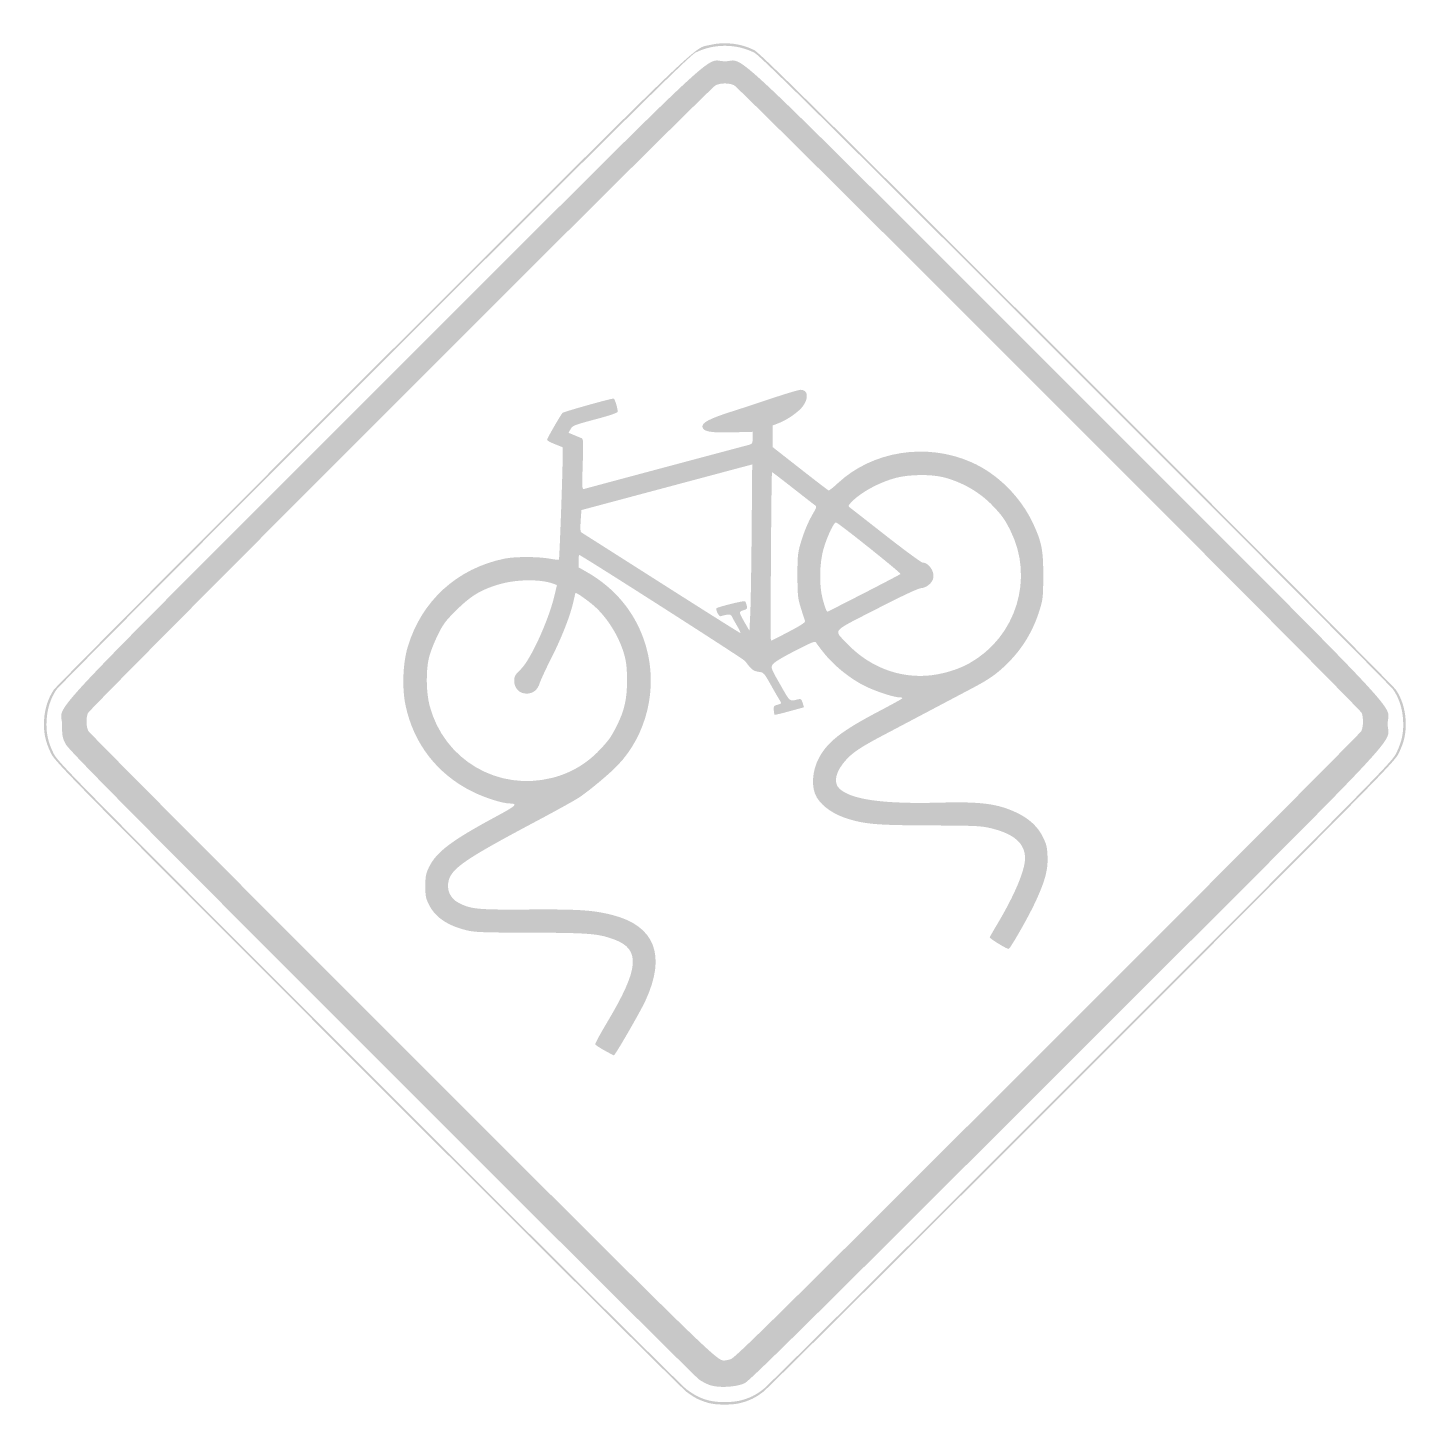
# Model space of a CAD drawing. Header units: inches. Extents: x -21.7 to 21.7, y -21.2 to 21.7.
import ezdxf

# ---------------------------------------------------------------- set-up
doc = ezdxf.new("R2010")
doc.units = ezdxf.units.IN
doc.header["$MEASUREMENT"] = 0

msp = doc.modelspace()

# ---------------------------------------------------------------- hatches: boundary and pattern name
h = msp.add_hatch(color=7)
edge = h.paths.add_edge_path()
edge.add_spline(control_points=[(-0.471, -20.6), (-0.568, -20.565), (-0.719, -20.486), (-0.805, -20.426), (-0.892, -20.365), (-5.341, -15.934), (-10.691, -10.58), (-18.701, -2.565), (-20.44, -0.806), (-20.532, -0.629), (-20.633, -0.434), (-20.644, -0.374), (-20.644, -0.02), (-20.644, 0.694), (-21.709, -0.44), (-10.635, 10.635), (0.417, 21.686), (-0.691, 20.644), (0, 20.644), (0.691, 20.644), (-0.417, 21.686), (10.635, 10.635), (21.687, -0.418), (20.644, 0.691), (20.644, -0.001), (20.644, -0.697), (21.679, 0.402), (10.598, -10.67), (2.486, -18.776), (0.772, -20.471), (0.609, -20.546), (0.349, -20.667), (-0.21, -20.695), (-0.471, -20.6)], knot_values=[0, 0, 0, 0, 1, 1, 1, 2, 2, 2, 3, 3, 3, 4, 4, 4, 5, 5, 5, 6, 6, 6, 7, 7, 7, 8, 8, 8, 9, 9, 9, 10, 10, 10, 11, 11, 11, 11], degree=3, periodic=0)
edge = h.paths.add_edge_path(flags=0)
edge.add_spline(control_points=[(0.177, -19.796), (0.314, -19.759), (1.566, -18.522), (10.049, -10.044), (15.393, -4.703), (19.79, -0.286), (19.821, -0.228), (19.887, -0.103), (19.895, 0.184), (19.836, 0.341), (19.784, 0.482), (0.457, 19.817), (0.289, 19.897), (0.13, 19.973), (-0.13, 19.973), (-0.289, 19.897), (-0.464, 19.814), (-19.784, 0.482), (-19.839, 0.334), (-19.902, 0.168), (-19.895, -0.089), (-19.824, -0.222), (-19.792, -0.283), (-15.401, -4.697), (-10.067, -10.029), (-0.344, -19.75), (-0.265, -19.827), (-0.02, -19.836), (0.002, -19.837), (0.09, -19.819), (0.177, -19.796)], knot_values=[0, 0, 0, 0, 1, 1, 1, 2, 2, 2, 3, 3, 3, 4, 4, 4, 5, 5, 5, 6, 6, 6, 7, 7, 7, 8, 8, 8, 9, 9, 9, 10, 10, 10, 10], degree=3, periodic=0)
h = msp.add_hatch(color=7)
edge = h.paths.add_edge_path()
edge.add_spline(control_points=[(-0.511, -21.157), (-0.791, -21.077), (-0.951, -20.995), (-1.201, -20.806), (-1.329, -20.708), (-5.802, -16.257), (-11.142, -10.913), (-20.492, -1.556), (-20.855, -1.188), (-20.989, -0.914), (-21.169, -0.548), (-21.228, -0.256), (-21.203, 0.137), (-21.18, 0.485), (-21.077, 0.8), (-20.9, 1.065), (-20.836, 1.16), (-16.36, 5.66), (-10.952, 11.065), (-0.384, 21.627), (-1.01, 21.025), (-0.462, 21.154), (-0.005, 21.262), (0.49, 21.204), (0.914, 20.994), (1.082, 20.91), (2.905, 19.108), (10.952, 11.065), (16.36, 5.66), (20.836, 1.16), (20.9, 1.065), (21.077, 0.8), (21.18, 0.485), (21.203, 0.137), (21.228, -0.256), (21.169, -0.548), (20.989, -0.914), (20.855, -1.188), (20.491, -1.557), (11.142, -10.914), (5.802, -16.257), (1.329, -20.708), (1.201, -20.806), (0.947, -20.998), (0.793, -21.075), (0.491, -21.158), (0.247, -21.225), (-0.275, -21.225), (-0.511, -21.157)], knot_values=[0, 0, 0, 0, 1, 1, 1, 2, 2, 2, 3, 3, 3, 4, 4, 4, 5, 5, 5, 6, 6, 6, 7, 7, 7, 8, 8, 8, 9, 9, 9, 10, 10, 10, 11, 11, 11, 12, 12, 12, 13, 13, 13, 14, 14, 14, 15, 15, 15, 16, 16, 16, 16], degree=3, periodic=0)
edge = h.paths.add_edge_path(flags=0)
edge.add_spline(control_points=[(0.491, -21.079), (0.793, -20.996), (0.947, -20.92), (1.201, -20.727), (1.329, -20.63), (5.785, -16.196), (11.102, -10.874), (20.413, -1.556), (20.776, -1.188), (20.911, -0.914), (21.09, -0.548), (21.15, -0.256), (21.124, 0.137), (21.101, 0.485), (20.999, 0.8), (20.821, 1.065), (20.758, 1.16), (16.299, 5.642), (10.913, 11.025), (2.898, 19.036), (1.082, 20.832), (0.914, 20.915), (0.345, 21.198), (-0.345, 21.198), (-0.914, 20.915), (-1.082, 20.832), (-2.898, 19.036), (-10.913, 11.025), (-16.299, 5.642), (-20.758, 1.16), (-20.821, 1.065), (-20.999, 0.8), (-21.101, 0.485), (-21.124, 0.137), (-21.15, -0.256), (-21.09, -0.548), (-20.911, -0.914), (-20.776, -1.188), (-20.415, -1.555), (-11.103, -10.874), (-5.785, -16.196), (-1.329, -20.63), (-1.201, -20.727), (-0.813, -21.021), (-0.5, -21.128), (-0.02, -21.132), (0.153, -21.133), (0.383, -21.109), (0.491, -21.079)], knot_values=[0, 0, 0, 0, 1, 1, 1, 2, 2, 2, 3, 3, 3, 4, 4, 4, 5, 5, 5, 6, 6, 6, 7, 7, 7, 8, 8, 8, 9, 9, 9, 10, 10, 10, 11, 11, 11, 12, 12, 12, 13, 13, 13, 14, 14, 14, 15, 15, 15, 16, 16, 16, 16], degree=3, periodic=0)
h = msp.add_hatch(color=7)
edge = h.paths.add_edge_path()
edge.add_spline(control_points=[(-3.751, -10.173), (-3.902, -10.089), (-4.031, -10.003), (-4.038, -9.982), (-4.046, -9.96), (-3.879, -9.655), (-3.669, -9.302), (-2.668, -7.627), (-2.615, -7.029), (-3.438, -6.72), (-3.938, -6.533), (-4.228, -6.51), (-6.05, -6.505), (-7.571, -6.501), (-7.791, -6.492), (-8.053, -6.428), (-8.648, -6.281), (-9.025, -6.021), (-9.22, -5.626), (-9.316, -5.43), (-9.33, -5.357), (-9.329, -5.048), (-9.327, -4.74), (-9.313, -4.664), (-9.214, -4.461), (-8.987, -3.992), (-8.516, -3.636), (-7.149, -2.899), (-6.475, -2.535), (-6.424, -2.486), (-6.72, -2.478), (-6.937, -2.472), (-7.463, -2.305), (-7.837, -2.123), (-8.948, -1.583), (-9.697, -0.62), (-9.948, 0.589), (-10.057, 1.119), (-10.03, 1.877), (-9.884, 2.377), (-9.459, 3.826), (-8.343, 4.848), (-6.855, 5.15), (-6.54, 5.214), (-5.823, 5.214), (-5.468, 5.15), (-5.31, 5.122), (-5.175, 5.105), (-5.168, 5.113), (-5.153, 5.13), (-5.062, 7.557), (-5.054, 8.169)], knot_values=[0, 0, 0, 0, 1, 1, 1, 2, 2, 2, 3, 3, 3, 4, 4, 4, 5, 5, 5, 6, 6, 6, 7, 7, 7, 8, 8, 8, 9, 9, 9, 10, 10, 10, 11, 11, 11, 12, 12, 12, 13, 13, 13, 14, 14, 14, 15, 15, 15, 16, 16, 16, 17, 17, 17, 17], degree=3, periodic=0)
edge.add_line((-5.054, 8.169), (-5.048, 8.618))
edge.add_line((-5.048, 8.618), (-5.293, 8.715))
edge.add_spline(control_points=[(-5.293, 8.715), (-5.429, 8.768), (-5.539, 8.828), (-5.539, 8.847), (-5.539, 8.893), (-5.115, 9.63), (-5.055, 9.689), (-5.014, 9.729), (-3.569, 10.135), (-3.467, 10.135), (-3.429, 10.135), (-3.339, 9.851), (-3.339, 9.73), (-3.339, 9.691), (-3.547, 9.619), (-4.038, 9.488), (-4.685, 9.316), (-4.742, 9.293), (-4.804, 9.186)], knot_values=[0, 0, 0, 0, 1, 1, 1, 2, 2, 2, 3, 3, 3, 4, 4, 4, 5, 5, 5, 6, 6, 6, 6], degree=3, periodic=0)
edge.add_line((-4.804, 9.186), (-4.87, 9.07))
edge.add_line((-4.87, 9.07), (-4.723, 9.009))
edge.add_spline(control_points=[(-4.723, 9.009), (-4.643, 8.975), (-4.537, 8.932), (-4.49, 8.914), (-4.403, 8.881), (-4.403, 8.881), (-4.427, 8.089), (-4.451, 7.318), (-4.45, 7.298), (-4.376, 7.322), (-4.317, 7.34), (0.014, 8.5), (0.717, 8.685), (0.861, 8.723), (0.864, 8.728), (0.864, 8.912)], knot_values=[0, 0, 0, 0, 1, 1, 1, 2, 2, 2, 3, 3, 3, 4, 4, 4, 5, 5, 5, 5], degree=3, periodic=0)
edge.add_line((0.864, 8.912), (0.864, 9.1))
edge.add_line((0.864, 9.1), (0.246, 9.084))
edge.add_spline(control_points=[(0.246, 9.084), (-0.45, 9.065), (-0.678, 9.107), (-0.7, 9.258), (-0.718, 9.384), (-0.468, 9.515), (0.196, 9.726), (0.51, 9.826), (1.103, 10.021), (1.514, 10.159), (1.926, 10.297), (2.307, 10.41), (2.361, 10.41), (2.586, 10.41), (2.622, 10.163), (2.434, 9.903), (2.304, 9.724), (1.944, 9.472), (1.667, 9.366)], knot_values=[0, 0, 0, 0, 1, 1, 1, 2, 2, 2, 3, 3, 3, 4, 4, 4, 5, 5, 5, 6, 6, 6, 6], degree=3, periodic=0)
edge.add_line((1.667, 9.366), (1.493, 9.3))
edge.add_line((1.493, 9.3), (1.493, 8.961))
edge.add_line((1.493, 8.961), (1.493, 8.621))
edge.add_line((1.493, 8.621), (2.344, 7.954))
edge.add_spline(control_points=[(2.344, 7.954), (2.812, 7.587), (3.21, 7.281), (3.229, 7.274), (3.247, 7.266), (3.376, 7.366), (3.515, 7.496), (4.593, 8.505), (6.281, 8.772), (7.677, 8.154), (8.491, 7.795), (9.22, 7.069), (9.605, 6.234), (9.871, 5.659), (9.919, 5.407), (9.917, 4.616), (9.915, 3.962), (9.907, 3.883), (9.809, 3.563), (9.606, 2.904), (9.276, 2.354), (8.803, 1.885), (8.47, 1.556), (8.247, 1.399), (7.7, 1.109), (6.063, 0.244), (5.336, -0.141), (4.93, -0.355), (4.262, -0.707), (4.004, -0.876), (3.794, -1.101), (3.454, -1.464), (3.364, -1.821), (3.565, -2.014), (3.926, -2.359), (4.928, -2.5), (6.698, -2.453), (7.994, -2.419), (8.502, -2.486), (9.098, -2.771), (9.481, -2.954), (9.749, -3.204), (9.908, -3.527), (10.018, -3.751), (10.039, -3.839), (10.051, -4.136), (10.068, -4.558), (9.965, -4.929), (9.643, -5.608), (9.428, -6.061), (8.909, -6.969), (8.841, -7.011), (8.807, -7.032), (8.25, -6.692), (8.25, -6.65), (8.25, -6.641), (8.364, -6.441), (8.504, -6.206), (9.032, -5.316), (9.35, -4.557), (9.35, -4.186), (9.35, -3.727), (9.011, -3.427), (8.299, -3.254), (7.981, -3.177), (7.836, -3.17), (6.384, -3.164), (4.755, -3.156), (4.397, -3.128), (3.85, -2.963), (3.407, -2.83), (3.044, -2.584), (2.866, -2.296), (2.681, -1.995), (2.71, -1.468), (2.935, -1.052), (3.204, -0.554), (3.639, -0.216), (4.793, 0.39), (5.171, 0.589), (5.497, 0.768), (5.517, 0.788), (5.541, 0.811), (5.517, 0.825), (5.453, 0.825), (5.264, 0.825), (4.662, 1.024), (4.323, 1.199), (3.883, 1.427), (3.403, 1.815), (3.108, 2.181), (2.978, 2.342), (2.857, 2.502), (2.838, 2.535), (2.809, 2.586), (2.703, 2.544), (2.173, 2.27), (1.745, 2.049), (1.523, 1.912), (1.484, 1.844), (1.429, 1.748), (1.44, 1.721), (1.725, 1.224), (2.045, 0.663), (2.002, 0.698), (2.291, 0.768), (2.368, 0.787), (2.388, 0.77), (2.423, 0.654)], knot_values=[0, 0, 0, 0, 1, 1, 1, 2, 2, 2, 3, 3, 3, 4, 4, 4, 5, 5, 5, 6, 6, 6, 7, 7, 7, 8, 8, 8, 9, 9, 9, 10, 10, 10, 11, 11, 11, 12, 12, 12, 13, 13, 13, 14, 14, 14, 15, 15, 15, 16, 16, 16, 17, 17, 17, 18, 18, 18, 19, 19, 19, 20, 20, 20, 21, 21, 21, 22, 22, 22, 23, 23, 23, 24, 24, 24, 25, 25, 25, 26, 26, 26, 27, 27, 27, 28, 28, 28, 29, 29, 29, 30, 30, 30, 31, 31, 31, 32, 32, 32, 33, 33, 33, 34, 34, 34, 35, 35, 35, 36, 36, 36, 36], degree=3, periodic=0)
edge.add_line((2.423, 0.654), (2.465, 0.518))
edge.add_line((2.465, 0.518), (2.014, 0.394))
edge.add_spline(control_points=[(2.014, 0.394), (1.766, 0.326), (1.557, 0.276), (1.549, 0.284), (1.541, 0.292), (1.53, 0.358), (1.523, 0.431), (1.513, 0.551), (1.524, 0.566), (1.643, 0.598), (1.767, 0.631), (1.771, 0.637), (1.719, 0.719), (1.688, 0.766), (1.562, 0.984), (1.439, 1.203), (1.218, 1.595), (1.213, 1.601), (1.05, 1.623), (0.888, 1.645), (0.821, 1.698), (0.629, 1.959), (0.578, 2.028), (-4.479, 5.264), (-4.536, 5.264), (-4.548, 5.264), (-4.557, 5.177), (-4.557, 5.07)], knot_values=[0, 0, 0, 0, 1, 1, 1, 2, 2, 2, 3, 3, 3, 4, 4, 4, 5, 5, 5, 6, 6, 6, 7, 7, 7, 8, 8, 8, 9, 9, 9, 9], degree=3, periodic=0)
edge.add_line((-4.557, 5.07), (-4.557, 4.877))
edge.add_line((-4.557, 4.877), (-4.331, 4.75))
edge.add_spline(control_points=[(-4.331, 4.75), (-3.391, 4.222), (-2.747, 3.42), (-2.456, 2.416), (-2.079, 1.115), (-2.428, -0.343), (-3.346, -1.298), (-3.591, -1.552), (-4.206, -2.067), (-4.524, -2.283), (-4.646, -2.366), (-5.282, -2.719), (-5.938, -3.067), (-8.034, -4.181), (-8.486, -4.486), (-8.596, -4.861), (-8.683, -5.155), (-8.56, -5.44), (-8.287, -5.579), (-7.905, -5.774), (-7.706, -5.793), (-6.128, -5.783), (-4.546, -5.772), (-4.107, -5.801), (-3.511, -5.952), (-2.178, -6.29), (-1.82, -7.211), (-2.474, -8.626), (-2.631, -8.966), (-3.42, -10.332), (-3.457, -10.328), (-3.468, -10.327), (-3.6, -10.257), (-3.751, -10.173)], knot_values=[0, 0, 0, 0, 1, 1, 1, 2, 2, 2, 3, 3, 3, 4, 4, 4, 5, 5, 5, 6, 6, 6, 7, 7, 7, 8, 8, 8, 9, 9, 9, 10, 10, 10, 11, 11, 11, 11], degree=3, periodic=0)
edge = h.paths.add_edge_path(flags=0)
edge.add_spline(control_points=[(-5.382, -1.683), (-4.814, -1.54), (-4.311, -1.246), (-3.907, -0.82), (-3.616, -0.514), (-3.54, -0.406), (-3.363, -0.053), (-3.13, 0.412), (-3.048, 0.771), (-3.047, 1.336), (-3.046, 1.686), (-3.067, 1.905), (-3.118, 2.102), (-3.281, 2.73), (-3.703, 3.392), (-4.173, 3.759), (-4.441, 3.968), (-4.637, 4.099), (-4.652, 4.079), (-4.657, 4.072), (-4.684, 3.96), (-4.712, 3.83), (-4.804, 3.401), (-5.077, 2.699), (-5.399, 2.062), (-5.574, 1.717), (-5.739, 1.36), (-5.767, 1.269), (-5.83, 1.058), (-5.974, 0.943), (-6.176, 0.943), (-6.398, 0.943), (-6.56, 1.11), (-6.56, 1.338), (-6.56, 1.484), (-6.538, 1.524), (-6.365, 1.692), (-6.041, 2.006), (-5.474, 3.256), (-5.292, 4.058)], knot_values=[0, 0, 0, 0, 1, 1, 1, 2, 2, 2, 3, 3, 3, 4, 4, 4, 5, 5, 5, 6, 6, 6, 7, 7, 7, 8, 8, 8, 9, 9, 9, 10, 10, 10, 11, 11, 11, 12, 12, 12, 13, 13, 13, 13], degree=3, periodic=0)
edge.add_line((-5.292, 4.058), (-5.231, 4.326))
edge.add_line((-5.231, 4.326), (-5.325, 4.361))
edge.add_spline(control_points=[(-5.325, 4.361), (-5.753, 4.524), (-6.541, 4.508), (-7.111, 4.325), (-7.639, 4.155), (-7.934, 3.97), (-8.373, 3.533), (-8.709, 3.199), (-8.775, 3.11), (-8.952, 2.747), (-9.061, 2.522), (-9.181, 2.214), (-9.217, 2.062), (-9.314, 1.665), (-9.304, 0.976), (-9.197, 0.57), (-8.753, -1.117), (-7.073, -2.109), (-5.382, -1.683)], knot_values=[0, 0, 0, 0, 1, 1, 1, 2, 2, 2, 3, 3, 3, 4, 4, 4, 5, 5, 5, 6, 6, 6, 6], degree=3, periodic=0)
edge = h.paths.add_edge_path(flags=0)
edge.add_spline(control_points=[(6.645, 1.549), (7.015, 1.621), (7.344, 1.737), (7.619, 1.891), (9.078, 2.71), (9.64, 4.536), (8.893, 6.026), (8.716, 6.377), (8.64, 6.485), (8.349, 6.791), (7.948, 7.214), (7.4, 7.532), (6.816, 7.682), (6.422, 7.783), (5.739, 7.775), (5.323, 7.664), (4.795, 7.523), (4.214, 7.203), (3.928, 6.895), (3.842, 6.802), (3.837, 6.784), (3.891, 6.744), (3.925, 6.719), (4.432, 6.322), (5.018, 5.863), (5.605, 5.404), (6.117, 5.028), (6.157, 5.028), (6.342, 5.028), (6.533, 4.757), (6.494, 4.551), (6.464, 4.395), (6.283, 4.241), (6.116, 4.23), (6.022, 4.224), (5.548, 4.002), (4.718, 3.576), (3.278, 2.837), (3.377, 2.957), (3.819, 2.491), (4.567, 1.703), (5.627, 1.35), (6.645, 1.549)], knot_values=[0, 0, 0, 0, 1, 1, 1, 2, 2, 2, 3, 3, 3, 4, 4, 4, 5, 5, 5, 6, 6, 6, 7, 7, 7, 8, 8, 8, 9, 9, 9, 10, 10, 10, 11, 11, 11, 12, 12, 12, 13, 13, 13, 14, 14, 14, 14], degree=3, periodic=0)
edge = h.paths.add_edge_path(flags=0)
edge.add_spline(control_points=[(1.991, 2.872), (2.411, 3.093), (2.514, 3.164), (2.494, 3.215), (2.481, 3.251), (2.423, 3.43), (2.366, 3.614), (2.272, 3.918), (2.263, 4.009), (2.261, 4.616), (2.26, 5.195), (2.271, 5.324), (2.348, 5.591), (2.457, 5.966), (2.591, 6.292), (2.751, 6.562), (2.865, 6.755), (2.867, 6.769), (2.801, 6.817), (2.762, 6.845), (2.448, 7.09), (2.103, 7.36), (1.758, 7.631), (1.473, 7.849), (1.469, 7.845), (1.447, 7.816), (1.413, 2.593), (1.435, 2.593), (1.451, 2.593), (1.701, 2.718), (1.991, 2.872)], knot_values=[0, 0, 0, 0, 1, 1, 1, 2, 2, 2, 3, 3, 3, 4, 4, 4, 5, 5, 5, 6, 6, 6, 7, 7, 7, 8, 8, 8, 9, 9, 9, 10, 10, 10, 10], degree=3, periodic=0)
edge = h.paths.add_edge_path(flags=0)
edge.add_spline(control_points=[(0.391, 3.035), (0.325, 3.148), (0.25, 3.282), (0.226, 3.332), (0.188, 3.41), (0.161, 3.42), (0.048, 3.399), (-0.024, 3.385), (-0.107, 3.365), (-0.136, 3.354), (-0.183, 3.336), (-0.298, 3.565), (-0.26, 3.603), (-0.217, 3.646), (0.605, 3.849), (0.629, 3.822), (0.645, 3.805), (0.669, 3.743), (0.683, 3.684), (0.705, 3.589), (0.694, 3.574), (0.58, 3.542), (0.429, 3.501), (0.43, 3.486), (0.62, 3.155)], knot_values=[0, 0, 0, 0, 1, 1, 1, 2, 2, 2, 3, 3, 3, 4, 4, 4, 5, 5, 5, 6, 6, 6, 7, 7, 7, 8, 8, 8, 8], degree=3, periodic=0)
edge.add_line((0.62, 3.155), (0.766, 2.901))
edge.add_line((0.766, 2.901), (0.792, 3.444))
edge.add_spline(control_points=[(0.792, 3.444), (0.806, 3.743), (0.825, 4.909), (0.835, 6.035)], knot_values=[0, 0, 0, 0, 1, 1, 1, 1], degree=3, periodic=0)
edge.add_line((0.835, 6.035), (0.852, 8.083))
edge.add_line((0.852, 8.083), (0.357, 7.952))
edge.add_spline(control_points=[(0.357, 7.952), (0.085, 7.879), (-1.112, 7.559), (-2.303, 7.241)], knot_values=[0, 0, 0, 0, 1, 1, 1, 1], degree=3, periodic=0)
edge.add_line((-2.303, 7.241), (-4.468, 6.662))
edge.add_line((-4.468, 6.662), (-4.491, 6.327))
edge.add_spline(control_points=[(-4.491, 6.327), (-4.509, 6.084), (-4.502, 5.985), (-4.467, 5.964), (-4.441, 5.949), (-3.323, 5.238), (-1.984, 4.385), (-0.644, 3.532), (0.465, 2.832), (0.482, 2.831), (0.499, 2.83), (0.458, 2.921), (0.391, 3.035)], knot_values=[0, 0, 0, 0, 1, 1, 1, 2, 2, 2, 3, 3, 3, 4, 4, 4, 4], degree=3, periodic=0)
edge = h.paths.add_edge_path(flags=0)
edge.add_spline(control_points=[(4.325, 4.069), (4.939, 4.384), (5.455, 4.655), (5.471, 4.671), (5.499, 4.697), (3.565, 6.243), (3.463, 6.277), (3.402, 6.297), (3.198, 5.868), (3.079, 5.472), (2.947, 5.03), (2.93, 4.341), (3.042, 3.909), (3.108, 3.655), (3.167, 3.496), (3.197, 3.496), (3.203, 3.496), (3.711, 3.754), (4.325, 4.069)], knot_values=[0, 0, 0, 0, 1, 1, 1, 2, 2, 2, 3, 3, 3, 4, 4, 4, 5, 5, 5, 6, 6, 6, 6], degree=3, periodic=0)

doc.saveas('drawing.dxf')
